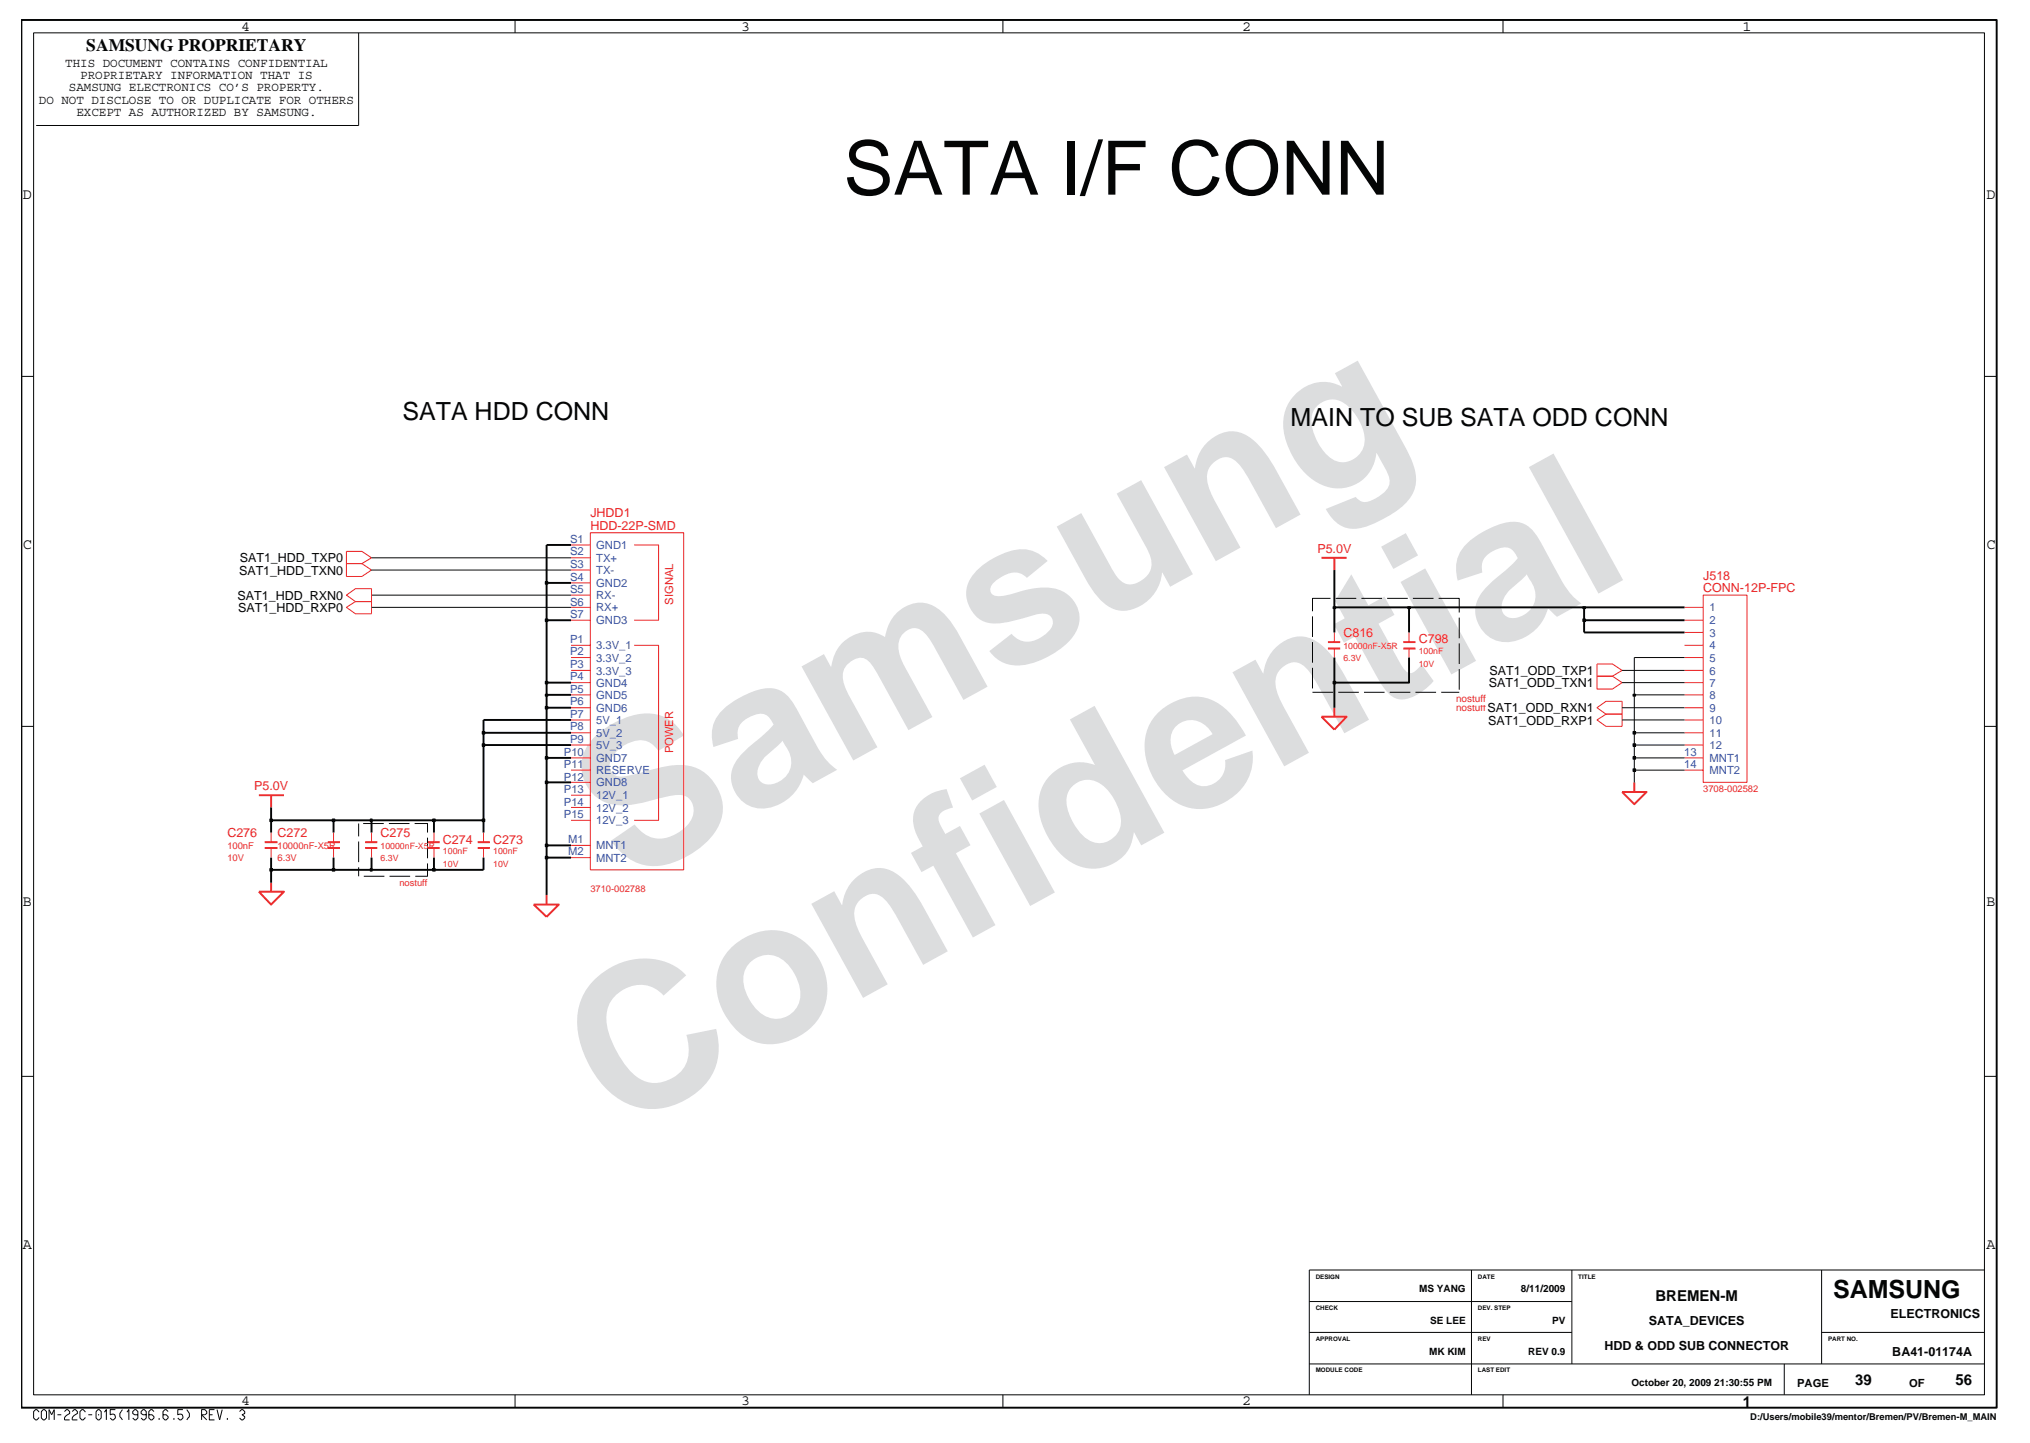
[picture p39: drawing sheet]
<svg xmlns="http://www.w3.org/2000/svg" width="267mm" height="190mm" viewBox="0 0 267 190" stroke-linecap="round" stroke-linejoin="round" font-family="sans-serif">
<defs><g id="words">
<g font-size="26.5" fill="#dcddde">
<text x="82.4" y="116.5" transform="rotate(-29 82.4 116.5)">Samsung</text>
<text x="81.1" y="149.2" transform="rotate(-29 81.1 149.2)">Confidential</text>
</g>
<text font-size="9.9" fill="#040505" x="110.9" y="25.6">SATA I/F CONN</text>
<g font-size="3.3" fill="#040505">
<text x="52.9" y="55.3">SATA HDD CONN</text>
<text x="169.8" y="56.1">MAIN TO SUB SATA ODD CONN</text>
<text x="241.1" y="170.8">SAMSUNG</text>
</g>
<text font-size="2.3" fill="#040505" x="11.4" y="6.7">SAMSUNG PROPRIETARY</text>
<g font-size="2" fill="#040505">
<text x="31.8" y="4">4</text>
<text x="97.6" y="4">3</text>
<text x="163.4" y="4">2</text>
<text x="229.2" y="4">1</text>
<text x="3" y="26.2">D</text>
<text x="261.3" y="26.2">D</text>
<text x="3" y="72.3">C</text>
<text x="261.3" y="72.3">C</text>
<text x="3" y="119.2">B</text>
<text x="261.3" y="119.2">B</text>
<text x="3" y="164.4">A</text>
<text x="261.3" y="164.4">A</text>
<text x="217.8" y="171.2">BREMEN-M</text>
<text x="31.8" y="185">4</text>
<text x="97.6" y="185">3</text>
<text x="163.4" y="185">2</text>
<text x="229.3" y="185.1">1</text>
<text x="244" y="182.2">39</text>
<text x="257.2" y="182.2">56</text>
</g>
<g font-size="1.6" fill="#040505">
<text x="8.6" y="8.8">THIS DOCUMENT CONTAINS CONFIDENTIAL</text>
<text x="9.1" y="12">SAMSUNG ELECTRONICS CO’S PROPERTY.</text>
<text x="10.5" y="10.4">PROPRIETARY INFORMATION THAT IS</text>
<text x="5.1" y="13.7">DO NOT DISCLOSE TO OR DUPLICATE FOR OTHERS</text>
<text x="10.1" y="15.3">EXCEPT AS AUTHORIZED BY SAMSUNG.</text>
<text x="31.4" y="75.6">SAT1_HDD_TXN0</text>
<text x="31.5" y="74">SAT1_HDD_TXP0</text>
<text x="31.3" y="78.9">SAT1_HDD_RXN0</text>
<text x="31.3" y="80.5">SAT1_HDD_RXP0</text>
<text x="195.9" y="88.8">SAT1_ODD_TXP1</text>
<text x="195.7" y="93.7">SAT1_ODD_RXN1</text>
<text x="195.8" y="95.3">SAT1_ODD_RXP1</text>
<text x="195.9" y="90.4">SAT1_ODD_TXN1</text>
<text x="248.7" y="173.5">ELECTRONICS</text>
<text x="211" y="177.6">HDD &amp; ODD SUB CONNECTOR</text>
<text x="216.9" y="174.3">SATA_DEVICES</text>
<text x="248.9" y="178.4">BA41-01174A</text>
</g>
<g font-size="1.6" fill="#ec2426">
<text x="77.7" y="68.1">JHDD1</text>
<text x="77.7" y="69.7">HDD-22P-SMD</text>
<text x="173.3" y="72.7">P5.0V</text>
<text x="224" y="76.3">J518</text>
<text x="224" y="77.9">CONN-12P-FPC</text>
<text x="176.7" y="83.8">C816</text>
<text x="186.6" y="84.7">C798</text>
<text x="33.4" y="104">P5.0V</text>
<text x="29.9" y="110.2">C276</text>
<text x="36.5" y="110.2">C272</text>
<text x="50.1" y="110.2">C275</text>
<text x="58.3" y="111">C274</text>
<text x="64.9" y="111">C273</text>
</g>
<g font-size="1.5" fill="#3a53a4">
<text x="75" y="71.5">S1</text>
<text x="75" y="73.1">S2</text>
<text x="75" y="74.7">S3</text>
<text x="75" y="76.4">S4</text>
<text x="78.4" y="74">TX+</text>
<text x="78.4" y="75.6">TX-</text>
<text x="78.4" y="72.3">GND1</text>
<text x="78.4" y="77.3">GND2</text>
<text x="75" y="79.7">S6</text>
<text x="75" y="78">S5</text>
<text x="75" y="81.3">S7</text>
<text x="78.4" y="80.5">RX+</text>
<text x="78.4" y="78.9">RX-</text>
<text x="78.4" y="82.2">GND3</text>
<text x="224.9" y="80.5">1</text>
<text x="224.9" y="82.2">2</text>
<text x="224.9" y="83.8">3</text>
<text x="75" y="86.2">P2</text>
<text x="75" y="87.9">P3</text>
<text x="75" y="89.5">P4</text>
<text x="75" y="84.6">P1</text>
<text x="78.4" y="88.8">3.3V_3</text>
<text x="78.4" y="85.5">3.3V_1</text>
<text x="78.4" y="87.1">3.3V_2</text>
<text x="224.9" y="85.5">4</text>
<text x="224.9" y="87.1">5</text>
<text x="224.9" y="88.8">6</text>
<text x="75" y="94.5">P7</text>
<text x="75" y="91.2">P5</text>
<text x="75" y="92.8">P6</text>
<text x="78.4" y="95.3">5V_1</text>
<text x="78.4" y="90.4">GND4</text>
<text x="78.4" y="92">GND5</text>
<text x="78.4" y="93.7">GND6</text>
<text x="224.9" y="90.4">7</text>
<text x="224.9" y="92">8</text>
<text x="224.9" y="93.7">9</text>
<text x="224.9" y="95.3">10</text>
<text x="74.2" y="99.4">P10</text>
<text x="74.2" y="101">P11</text>
<text x="75" y="96.1">P8</text>
<text x="75" y="97.7">P9</text>
<text x="78.4" y="100.3">GND7</text>
<text x="78.4" y="101.9">RESERVE</text>
<text x="78.4" y="97">5V_2</text>
<text x="78.4" y="98.6">5V_3</text>
<text x="221.6" y="99.4">13</text>
<text x="221.6" y="101">14</text>
<text x="224.9" y="100.3">MNT1</text>
<text x="224.9" y="101.9">MNT2</text>
<text x="224.9" y="97">11</text>
<text x="224.9" y="98.6">12</text>
<text x="74.2" y="102.7">P12</text>
<text x="74.2" y="104.3">P13</text>
<text x="74.2" y="106">P14</text>
<text x="74.2" y="107.6">P15</text>
<text x="78.4" y="103.5">GND8</text>
<text x="78.4" y="105.2">12V_1</text>
<text x="78.4" y="106.8">12V_2</text>
<text x="74.8" y="110.9">M1</text>
<text x="74.8" y="112.6">M2</text>
<text x="78.4" y="111.8">MNT1</text>
<text x="78.4" y="113.4">MNT2</text>
<text x="78.4" y="108.5">12V_3</text>
</g>
<g font-size="1.5" fill="#ec2426">
<text x="88.6" y="79.6" transform="rotate(-90 88.6 79.6)">SIGNAL</text>
<text x="88.6" y="99.2" transform="rotate(-90 88.6 99.2)">POWER</text>
</g>
<g font-size="1.5" fill="#040505">
<text x="236.4" y="182.5">PAGE</text>
<text x="251.1" y="182.5">OF</text>
</g>
<g font-size="1.3" fill="#ec2426">
<text x="191.5" y="93.6">nostuff</text>
<text x="191.5" y="92.3">nostuff</text>
</g>
<g font-size="1.3" fill="#040505">
<text x="186.7" y="170.1">MS YANG</text>
<text x="200.1" y="170.1">8/11/2009</text>
<text x="188" y="178.3">MK KIM</text>
<text x="188.1" y="174.2">SE LEE</text>
<text x="201" y="178.3">REV 0.9</text>
<text x="204.2" y="174.2">PV</text>
<text x="214.6" y="182.4">October 20, 2009 21:30:55 PM</text>
</g>
<g font-size="1.2" fill="#ec2426">
<text x="176.7" y="87">6.3V</text>
<text x="176.7" y="85.3">10000nF-X5R</text>
<text x="186.6" y="86.1">100nF</text>
<text x="186.6" y="87.8">10V</text>
<text x="224" y="104.2">3708-002582</text>
<text x="29.9" y="113.3">10V</text>
<text x="29.9" y="111.7">100nF</text>
<text x="36.5" y="111.7">10000nF-X5R</text>
<text x="36.5" y="113.3">6.3V</text>
<text x="50.1" y="111.7">10000nF-X5R</text>
<text x="50.1" y="113.3">6.3V</text>
<text x="58.3" y="112.4">100nF</text>
<text x="64.9" y="112.4">100nF</text>
<text x="52.5" y="116.6">nostuff</text>
<text x="58.3" y="114.1">10V</text>
<text x="64.9" y="114.1">10V</text>
<text x="77.7" y="117.4">3710-002788</text>
</g>
<text font-size="1.2" fill="#040505" x="230.2" y="186.9">D:/Users/mobile39/mentor/Bremen/PV/Bremen-M_MAIN</text>
<g font-size=".8" fill="#040505">
<text x="173.1" y="172.3">CHECK</text>
<text x="173.1" y="168.3">DESIGN</text>
<text x="194.4" y="168.3">DATE</text>
<text x="194.4" y="172.3">DEV. STEP</text>
<text x="207.6" y="168.3">TITLE</text>
<text x="173.1" y="176.5">APPROVAL</text>
<text x="194.4" y="176.5">REV</text>
<text x="240.5" y="176.5">PART NO.</text>
<text x="173.1" y="180.6">MODULE CODE</text>
<text x="194.4" y="180.6">LAST EDIT</text>
</g>
</g></defs>
<g fill="none" stroke="#ec2426" stroke-width=".13">
<path d="M45.6 72.6h2l1.3 .8-1.3 .8h-2h2l1.3 .8-1.3 .9h-2zM45.6 78.3l1.2-.8h2.1v1.7h-2.1zM45.6 79.9l1.2-.7h2.1v1.6h-2.1zM75.1 79.9h2.6M75.1 73.4h2.6M75.1 76.7h2.6M75.1 71.7h2.6M75.1 75h2.6M75.1 78.3h2.6M77.7 70.1h12.2v44.4h-12.2zM83.4 71.7h3.2v9.9h-3.2M221.6 79.9h2.4"/>
<path d="M224 78.3h5.8v24.7h-5.8zM75.1 84.9h2.6M75.1 88.2h2.6M75.1 91.4h2.6M75.1 93.1h2.6M75.1 96.4h2.6M75.1 99.7h2.6M75.1 81.6h2.6M75.1 86.5h2.6M75.1 89.8h2.6M75.1 94.7h2.6M75.1 98h2.6"/>
<path d="M83.4 84.9h3.2v23.1h-3.2M175.5 83.2v1.3M175.5 85.3v1.2M185.4 83.2v1.3M185.4 85.3v1.2M210.1 93.1l1.2-.8h2.1v3.3h-2.1l-1.2-.9 1.2-.7h2.1h-2.1zM210.1 87.4h2l1.3 .8-1.3 .8h-2zM210.1 89h2l1.3 .8-1.3 .9h-2zM221.6 81.6h2.4M221.6 84.9h2.4M221.6 88.2h2.4M221.6 91.4h2.4"/>
<path d="M221.6 94.7h2.4M221.6 98h2.4M221.6 83.2h2.4M221.6 86.5h2.4M221.6 89.8h2.4M221.6 93.1h2.4M221.6 96.4h2.4M221.6 99.7h2.4M35.7 109.6v1.2M35.7 111.6v1.3M43.9 109.6v1.2M43.9 111.6v1.3"/>
<path d="M48.9 109.6v1.2M48.9 111.6v1.3M57.1 109.6v1.2M57.1 111.6v1.3M63.6 109.6v1.2M63.6 111.6v1.3M75.1 103h2.6M75.1 106.3h2.6M75.1 111.3h2.6M75.1 101.4h2.6M75.1 104.7h2.6M75.1 108h2.6"/>
<path d="M75.1 112.9h2.6M221.6 101.4h2.4"/>
</g>
<g fill="none" stroke="#ec2426" stroke-width=".25">
<path d="M173.8 73.4h3.3M175.5 73.4v1.6M173.8 94.3h3.3l-1.6 1.7zM174.7 85.3h1.6M174.7 84.5h1.6M175.5 93.1v1.2M184.6 85.3h1.6M184.6 84.5h1.6M34.1 117.4h3.3l-1.7 1.6zM34.1 104.7h3.3M34.8 111.6h1.7M34.8 110.8h1.7"/>
<path d="M35.7 104.7v1.6M35.7 116.2v1.2M43.1 110.8h1.6M43.1 111.6h1.6M48 110.8h1.6M48 111.6h1.6M56.2 111.6h1.6M56.2 110.8h1.6M62.8 110.8h1.7M62.8 111.6h1.7M70.2 119h3.3l-1.6 1.7zM71.9 117.8v1.2"/>
<path d="M213.4 104.2h3.2l-1.6 1.6zM215 103v1.2"/>
</g>
<path d="M35.7 114.5v1.7M71.9 112.9v4.9" fill="none" stroke="#040505" stroke-width=".25"/>
<path d="M35.5 114.3h.3v.3h-.3z" fill="#040505"/>
<path d="M35.5 114.3h.3v.3h-.3z" fill="none" stroke="#040505" stroke-width=".13"/>
<path d="M35.7 112.9v1.6h8.2" fill="none" stroke="#040505" stroke-width=".25"/>
<path d="M43.7 114.3h.3v.3h-.3z" fill="#040505"/>
<path d="M43.7 114.3h.3v.3h-.3z" fill="none" stroke="#040505" stroke-width=".13"/>
<path d="M43.9 112.9v1.6h5" fill="none" stroke="#040505" stroke-width=".25"/>
<path d="M48.7 114.3h.3v.3h-.3z" fill="#040505"/>
<path d="M48.7 114.3h.3v.3h-.3z" fill="none" stroke="#040505" stroke-width=".13"/>
<path d="M48.9 112.9v1.6h8.2" fill="none" stroke="#040505" stroke-width=".25"/>
<path d="M56.9 114.3h.4v.3h-.4z" fill="#040505"/>
<path d="M56.9 114.3h.4v.3h-.4z" fill="none" stroke="#040505" stroke-width=".13"/>
<path d="M63.6 112.9v1.6h-6.5v-1.6" fill="none" stroke="#040505" stroke-width=".25"/>
<path d="M71.7 112.7h.4v.3h-.4z" fill="#040505"/>
<path d="M71.7 112.7h.4v.3h-.4z" fill="none" stroke="#040505" stroke-width=".13"/>
<path d="M71.9 111.3v1.6h3.2" fill="none" stroke="#040505" stroke-width=".25"/>
<path d="M71.7 111.1h.4v.3h-.4z" fill="#040505"/>
<path d="M71.7 111.1h.4v.3h-.4z" fill="none" stroke="#040505" stroke-width=".13"/>
<path d="M35.7 108v1.6M43.9 108v1.6M48.9 108v1.6M57.1 108v1.6M63.6 108v1.6M71.9 103v8.3h3.2" fill="none" stroke="#040505" stroke-width=".25"/>
<path d="M35.5 107.8h.3v.3h-.3z" fill="#040505"/>
<path d="M35.5 107.8h.3v.3h-.3z" fill="none" stroke="#040505" stroke-width=".13"/>
<path d="M35.7 106.3v1.7h8.2" fill="none" stroke="#040505" stroke-width=".25"/>
<path d="M43.7 107.8h.3v.3h-.3z" fill="#040505"/>
<path d="M43.7 107.8h.3v.3h-.3z" fill="none" stroke="#040505" stroke-width=".13"/>
<path d="M43.9 108h5" fill="none" stroke="#040505" stroke-width=".25"/>
<path d="M48.7 107.8h.3v.3h-.3z" fill="#040505"/>
<path d="M48.7 107.8h.3v.3h-.3z" fill="none" stroke="#040505" stroke-width=".13"/>
<path d="M48.9 108h8.2" fill="none" stroke="#040505" stroke-width=".25"/>
<path d="M56.9 107.8h.4v.3h-.4z" fill="#040505"/>
<path d="M56.9 107.8h.4v.3h-.4z" fill="none" stroke="#040505" stroke-width=".13"/>
<path d="M57.1 108h6.5" fill="none" stroke="#040505" stroke-width=".25"/>
<path d="M63.4 107.8h.4v.3h-.4z" fill="#040505"/>
<path d="M63.4 107.8h.4v.3h-.4z" fill="none" stroke="#040505" stroke-width=".13"/>
<path d="M63.6 98v10" fill="none" stroke="#040505" stroke-width=".25"/>
<path d="M71.7 102.8h.4v.3h-.4z" fill="#040505"/>
<path d="M71.7 102.8h.4v.3h-.4zM215 101.4v1.6" fill="none" stroke="#040505" stroke-width=".13"/>
<path d="M71.9 99.7v3.3h3.2" fill="none" stroke="#040505" stroke-width=".25"/>
<path d="M214.8 101.2h.4v.3h-.4z" fill="#040505"/>
<path d="M215 99.7v1.7h6.6M214.8 101.2h.4v.3h-.4z" fill="none" stroke="#040505" stroke-width=".13"/>
<path d="M71.7 99.6h.4v.3h-.4z" fill="#040505"/>
<path d="M71.7 99.6h.4v.3h-.4z" fill="none" stroke="#040505" stroke-width=".13"/>
<path d="M71.9 93.1v6.6h3.2" fill="none" stroke="#040505" stroke-width=".25"/>
<path d="M214.8 99.6h.4v.3h-.4z" fill="#040505"/>
<path d="M214.8 99.6h.4v.3h-.4zM215 98v1.7h6.6" fill="none" stroke="#040505" stroke-width=".13"/>
<path d="M63.4 97.9h.4v.3h-.4z" fill="#040505"/>
<path d="M63.4 97.9h.4v.3h-.4z" fill="none" stroke="#040505" stroke-width=".13"/>
<path d="M63.6 96.4v1.6h11.5" fill="none" stroke="#040505" stroke-width=".25"/>
<path d="M214.8 97.9h.4v.3h-.4z" fill="#040505"/>
<path d="M214.8 97.9h.4v.3h-.4zM215 96.4v1.6h6.6" fill="none" stroke="#040505" stroke-width=".13"/>
<path d="M63.4 96.3h.4v.3h-.4z" fill="#040505"/>
<path d="M63.4 96.3h.4v.3h-.4z" fill="none" stroke="#040505" stroke-width=".13"/>
<path d="M63.6 94.7v1.7h11.5" fill="none" stroke="#040505" stroke-width=".25"/>
<path d="M214.8 96.3h.4v.3h-.4z" fill="#040505"/>
<path d="M213.4 94.7h8.2M214.8 96.3h.4v.3h-.4zM215 91.4v5h6.6" fill="none" stroke="#040505" stroke-width=".13"/>
<path d="M63.6 94.7h11.5" fill="none" stroke="#040505" stroke-width=".25"/>
<path d="M71.7 93h.4v.3h-.4z" fill="#040505"/>
<path d="M71.7 93h.4v.3h-.4zM213.4 93.1h8.2" fill="none" stroke="#040505" stroke-width=".13"/>
<path d="M71.9 91.4v1.7h3.2M175.5 89.8v3.3" fill="none" stroke="#040505" stroke-width=".25"/>
<path d="M71.7 91.4h.4v.2h-.4z" fill="#040505"/>
<path d="M71.7 91.4h.4v.2h-.4z" fill="none" stroke="#040505" stroke-width=".13"/>
<path d="M71.9 89.8v1.6h3.2" fill="none" stroke="#040505" stroke-width=".25"/>
<path d="M214.8 91.4h.4v.2h-.4z" fill="#040505"/>
<path d="M214.8 91.4h.4v.2h-.4zM215 86.5v4.9h6.6" fill="none" stroke="#040505" stroke-width=".13"/>
<path d="M71.7 89.7h.4v.3h-.4z" fill="#040505"/>
<path d="M71.7 89.7h.4v.3h-.4z" fill="none" stroke="#040505" stroke-width=".13"/>
<path d="M71.9 81.6v8.2h3.2" fill="none" stroke="#040505" stroke-width=".25"/>
<path d="M175.4 89.7h.3v.3h-.3z" fill="#040505"/>
<path d="M175.4 89.7h.3v.3h-.3zM213.4 88.2h8.2M213.4 89.8h8.2M215 86.5h6.6" fill="none" stroke="#040505" stroke-width=".13"/>
<path d="M175.5 79.9v3.3M185.4 79.9v3.3M175.5 86.5v3.3h9.9v-3.3M208.4 81.6v1.6h13.2" fill="none" stroke="#040505" stroke-width=".25"/>
<path d="M71.7 81.5h.4v.3h-.4z" fill="#040505"/>
<path d="M71.7 81.5h.4v.3h-.4z" fill="none" stroke="#040505" stroke-width=".13"/>
<path d="M71.9 76.7v4.9h3.2" fill="none" stroke="#040505" stroke-width=".25"/>
<path d="M208.2 81.5h.4v.3h-.4z" fill="#040505"/>
<path d="M48.9 79.9h26.2M208.2 81.5h.4v.3h-.4z" fill="none" stroke="#040505" stroke-width=".13"/>
<path d="M208.4 79.9v1.7h13.2" fill="none" stroke="#040505" stroke-width=".25"/>
<path d="M175.4 79.8h.3v.3h-.3z" fill="#040505"/>
<path d="M175.4 79.8h.3v.3h-.3z" fill="none" stroke="#040505" stroke-width=".13"/>
<path d="M175.5 75v4.9h9.9" fill="none" stroke="#040505" stroke-width=".25"/>
<path d="M185.2 79.8h.3v.3h-.3z" fill="#040505"/>
<path d="M185.2 79.8h.3v.3h-.3z" fill="none" stroke="#040505" stroke-width=".13"/>
<path d="M185.4 79.9h23" fill="none" stroke="#040505" stroke-width=".25"/>
<path d="M208.2 79.8h.4v.3h-.4z" fill="#040505"/>
<path d="M48.9 78.3h26.2M208.2 79.8h.4v.3h-.4z" fill="none" stroke="#040505" stroke-width=".13"/>
<path d="M208.4 79.9h13.2" fill="none" stroke="#040505" stroke-width=".25"/>
<path d="M71.7 76.5h.4v.4h-.4z" fill="#040505"/>
<g fill="none" stroke="#040505" stroke-width=".13">
<path d="M4.4 4.3h256.6v179.3h-256.6zM47.2 4.3v12.2h-42.4M67.8 2.6v1.7M131.9 2.6v1.7M197.7 2.6v1.7M2.8 49.5h1.6M261 49.5h1.7M48.9 73.4h26.2M48.9 75h26.2M71.7 76.5h.4v.4h-.4zM175 78.7h-2.3v1.7M175.7 78.7h2.7"/>
<path d="M179.1 78.7h2.7M182.5 78.7h2.7M185.9 78.7h2.7M189.2 78.7h2.8v1.9M2.8 95.6h1.6M172.7 91.1h2.7M172.7 81.1v2.7M172.7 84.5v2.7M172.7 87.9v2.7M176 91.1h2.8M179.4 91.1h2.7M182.8 91.1h2.7"/>
<path d="M186.2 91.1h2.7M189.6 91.1h2.4M192 81.3v2.7M192 84.7v2.7M192 88.1v2.7M261 95.6h1.7M47.2 108.4v1.7M47.2 110.7v2.8M47.2 114.1v1.2M47.8 108.4h2.7M47.9 115.3h2.7M51.2 108.4h2.7"/>
<path d="M51.2 115.3h2.8M54.5 108.4h1.7v1.2M56.2 110.2v2.8M56.2 113.6v1.7h-1.6M2.8 141.7h1.6M261 141.7h1.7M172.2 175.3h34.6M172.2 179.5h88.8M172.2 171.3h34.6M193.6 167.1v16.5M206.8 167.1v12.4M234.7 179.5v4.1"/>
<path d="M239.6 175.3h21.4M239.6 167.1v12.4M261 167.1h-88.8v16.5M5.1 185.8l-.3-.3h-.1l-.3 .3v.8l.3 .3h.1l.3-.4M5.7 185.5h.2l.2 .3v.8l-.2 .3h-.2l-.3-.3v-.8zM6.5 186.9v-1.4l.3 .7 .3-.7v1.4M7.6 186.2h.5M8.5 185.8l.2-.3h.2l.3 .3v.2l-.5 .3-.2 .3v.3h.7M9.5 185.8l.3-.3h.1l.3 .3v.2l-.4 .3-.3 .3v.3h.7M11.2 185.8l-.3-.3h-.1l-.3 .3v.8l.3 .3h.1l.3-.4M11.6 186.2h.5M12.9 185.5h.2l.2 .3v.8l-.2 .3h-.2l-.3-.3v-.8z"/>
<path d="M13 186.1v.2M13.7 185.8l.3-.3v1.4M15.2 185.5h-.7v.7l.4-.1 .2 .1 .1 .2v.2l-.3 .3h-.1l-.3-.3M16.1 185.5l-.3 .5v.4l.3 .5M16.7 185.8l.3-.3v1.4M18.1 186.2h-.4l-.2-.2v-.2l.2-.3h.2l.2 .3v.8l-.2 .3h-.2l-.2-.3M19.2 186.2h-.4l-.2-.2v-.2l.2-.3h.2l.2 .3v.8l-.2 .3h-.2l-.2-.3M20.3 185.8l-.3-.3h-.2l-.2 .3v.8l.2 .3h.2l.3-.3v-.2l-.3-.2h-.4M20.9 186.6v.3M22.1 185.8l-.2-.3h-.2l-.3 .3v.8l.3 .3h.2l.2-.3v-.2l-.2-.2h-.5M22.9 186.6v.3M24.1 185.5h-.7v.7l.4-.1 .2 .1 .1 .2v.2l-.3 .3h-.2l-.2-.3"/>
<path d="M24.6 185.5l.3 .5v.4l-.3 .5M26.5 186.9v-1.4h.4l.3 .3v.2l-.3 .2h-.4l.7 .7M27.5 186.2h.5M28.2 185.5h-.7v1.4h.7M28.6 185.5l.3 1.4 .3-1.4M29.9 186.6v.3M31.5 185.8l.3-.3h.1l.3 .3v.2l-.3 .2 .3 .2v.2l-.3 .3h-.1l-.3-.3M67.8 183.6v1.7M131.9 183.6v1.7M197.7 183.6v1.7"/>
</g>
<path d="M2.8 2.6h259.9v182.7h-259.9zM75.1 71.7h-3.2v5h3.2" fill="none" stroke="#040505" stroke-width=".25"/>
<g fill="#fff">
<path d="M191.2 92.5h4.7v1.6h-4.7z"/>
<path d="M191.2 91.3h4.7v1.5h-4.7z"/>
</g>
<use href="#words"/>
</svg>
